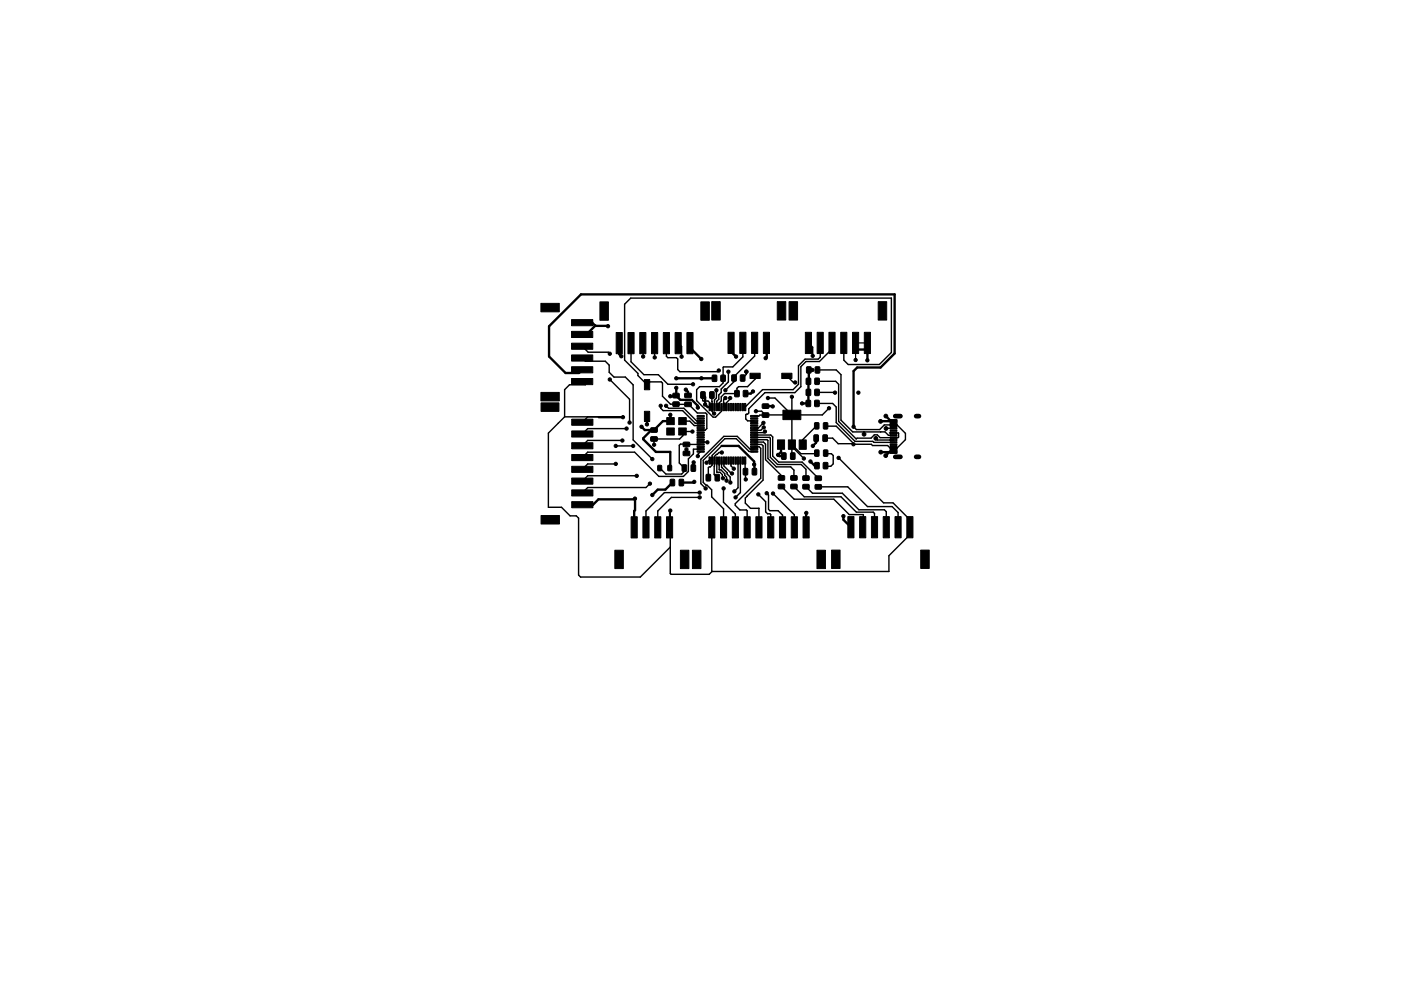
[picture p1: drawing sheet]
<svg xmlns="http://www.w3.org/2000/svg" width="297mm" height="210mm" viewBox="0 0 297 210" stroke-linecap="round" stroke-linejoin="round" font-family="sans-serif">
<g fill="#000" stroke="#000" stroke-width=".21">
<path d="M114.7 64.4h3.9v1.8h-3.9zM121.2 67.8h4.5v1.3h-4.5zM121.2 70.3h4.5v1.3h-4.5zM121.2 72.8h4.5v1.3h-4.5zM121.2 75.3h4.5v1.3h-4.5zM121.2 77.8h4.5v1.3h-4.5zM127.2 64h1.8v3.9h-1.8zM130.6 70.5h1.3v4.5h-1.3zM133.1 70.5h1.3v4.5h-1.3zM135.6 70.5h1.3v4.5h-1.3zM138.1 70.5h1.3v4.5h-1.3zM140.6 70.5h1.3v4.5h-1.3z"/>
<path d="M143.1 70.5h1.3v4.5h-1.3zM145.6 70.5h1.3v4.5h-1.3zM148.6 64h1.8v3.9h-1.8zM150.9 64h1.8v3.9h-1.8zM151 79.6h.8l.2 .1v1l-.2 .2-.6 .1-.2-.2zM152.9 79.6h.7l.2 .1v1l-.1 .2-.7 .1-.2-.2zM154.3 70.5h1.3v4.5h-1.3zM156.9 70.5h1.3v4.5h-1.3zM159.3 70.5h1.3v4.5h-1.3zM159 79.2h2.2v1.1h-2.2zM161.9 70.5h1.3v4.5h-1.3zM164.8 64h1.8v3.9h-1.8z"/>
<path d="M167.3 64h1.8v3.9h-1.8zM165.7 79.2h2.2v1.1h-2.2zM170.7 70.5h1.3v4.5h-1.3zM171 77.9l.7-.1 .3 .1v1l-.2 .3h-.6l-.2-.2zM172.9 77.9l.7-.1 .2 .1v1l-.1 .3h-.7l-.2-.2zM173.3 70.5h1.3v4.5h-1.3zM175.7 70.5h1.3v4.5h-1.3zM178.3 70.5h1.3v4.5h-1.3zM180.7 70.5h1.3v4.5h-1.3zM183.3 70.5h1.3v4.5h-1.3zM186.2 64h1.8v3.9h-1.8zM114.7 85.5h3.8v1.8h-3.8z"/>
<path d="M114.7 83.3h3.9v1.8h-3.9zM121.2 88.9h4.5v1.3h-4.5zM121.2 91.4h4.5v1.3h-4.5zM121.2 93.9h4.5v1.3h-4.5zM121.2 96.4h4.5v1.3h-4.5zM121.2 98.9h4.5v1.3h-4.5zM121.2 80.3h4.5v1.3h-4.5zM136.6 87.3h1.2v2.1h-1.2zM136.6 80.5h1.2v2.2h-1.2zM138 90.8h1.2l.2 .2v.6l-.3 .1h-1l-.2-.2zM138 92.7h1.2l.2 .2v.6l-.3 .1h-1l-.2-.2zM139.5 98.8l.6-.1 .2 .1v.9l-.1 .2-.8-.1z"/>
<path d="M141.4 90.8h1.6v1.5h-1.6zM141.4 88.6h1.6v1.5h-1.6zM141.6 98.8l.6-.1 .2 .1v.9l-.1 .2-.7-.1zM142.7 85.3h1.2l.1 .2v.6l-.2 .2-1-.1-.2-.2zM142.7 83.5l1.2-.1 .1 .3v.6l-.2 .1h-1l-.2-.2zM143.9 90.8h1.6v1.5h-1.6zM143.9 88.6h1.6v1.5h-1.6zM144.7 98.7l.6-.1 .3 .1v1.1l-.2 .2h-.5l-.3-.1zM144.9 93.9l1.2-.1 .2 .2-.1 .6-.2 .2h-1l-.2-.3zM144.9 95.8l1.2-.1 .2 .2-.1 .6-.2 .2h-1l-.2-.3zM145.2 83.5l1.2-.1 .2 .2v.6l-.3 .2h-1l-.2-.3zM145.2 85.4l1.2-.1 .2 .2v.6l-.3 .2h-1l-.2-.3z"/>
<path d="M146.6 98.7l.6-.1 .3 .1v1.1l-.2 .2h-.5l-.3-.1zM147.8 88.2l1.5-.1v.3h-1.4zM147.8 88.7l1.5-.1v.3h-1.4zM147.8 89.2l1.5-.1v.3h-1.4zM147.8 89.7l1.5-.1v.3h-1.4zM147.8 90.2l1.5-.1v.3h-1.4zM147.8 90.7l1.5-.1v.3h-1.4zM147.8 91.2l1.5-.1v.3h-1.4zM147.8 91.7l1.5-.1v.3h-1.4zM147.8 92.2l1.5-.1v.3h-1.4zM147.8 92.7l1.5-.1v.3h-1.4zM147.8 93.2l1.5-.1v.3h-1.4z"/>
<path d="M147.8 93.7l1.5-.1v.3h-1.4zM147.8 94.2l1.5-.1v.3h-1.4zM147.8 94.7l1.5-.1v.3h-1.4zM147.8 95.2l1.5-.1v.3h-1.4zM147.8 95.7l1.5-.1v.3h-1.4zM148.6 83.2l.7-.1 .2 .1v1.1l-.1 .2h-.6l-.2-.1zM150.4 97h.2v1.5l-.3-.1zM150.4 85.6l.2 .1v1.4h-.3zM150.5 83.2l.7-.1 .2 .1v1.1l-.1 .2h-.6l-.2-.1zM150.9 97h.2v1.5l-.3-.1zM150.9 85.6l.2 .1v1.4h-.3zM151.4 97h.2v1.5l-.3-.1z"/>
<path d="M151.4 85.6l.2 .1v1.4h-.3zM151.9 97h.2v1.5l-.3-.1zM151.9 85.6l.2 .1v1.4h-.3zM152.4 97h.2v1.5l-.3-.1zM152.4 85.6l.2 .1v1.4h-.3zM152.9 97h.2v1.5l-.3-.1zM152.9 85.6l.2 .1v1.4h-.3zM153.4 97h.2v1.5l-.3-.1zM153.4 85.6l.2 .1v1.4h-.3zM153.9 97h.2v1.5l-.3-.1zM153.9 85.6l.2 .1v1.4h-.3zM154.4 97h.2v1.5l-.3-.1z"/>
<path d="M154.4 85.6l.2 .1v1.4h-.3zM154.9 97h.2v1.5l-.3-.1zM154.9 85.6l.2 .1v1.4h-.3zM155.4 97h.2v1.5l-.3-.1zM155.4 85.6l.2 .1v1.4h-.3zM155.9 97h.2v1.5l-.3-.1zM155.9 85.6l.2 .1v1.4h-.3zM155.2 79.6l.7-.1 .2 .2v1l-.1 .2h-.6l-.3-.1zM156.4 97h.2v1.5l-.3-.1zM156.4 85.6l.2 .1v1.4h-.3zM155.8 82.9l.7-.1 .2 .2 .1 1-.2 .2h-.6l-.2-.1zM156.9 97h.2v1.5l-.3-.1z"/>
<path d="M156.9 85.6l.2 .1v1.4h-.3zM157.4 97h.2v1.5l-.3-.1zM157.4 85.6l.2 .1v1.4h-.3zM157.6 99.4l.7-.1 .2 .2 .1 1-.2 .3h-.6l-.2-.2zM157.9 97h.2v1.5l-.3-.1zM157.9 85.6l.2 .1v1.4h-.3zM157 79.6l.7-.1 .2 .2 .1 1-.2 .2h-.6l-.2-.1zM157.6 82.9l.7-.1 .3 .2v1l-.2 .2h-.6l-.2-.1zM159.2 95.7l1.4-.1 .1 .3h-1.5zM159.2 95.2l1.4-.1 .1 .3h-1.5zM159.2 94.7l1.4-.1 .1 .3h-1.5zM159.2 94.2l1.4-.1 .1 .3h-1.5z"/>
<path d="M159.2 93.7l1.4-.1 .1 .3h-1.5zM159.2 93.2l1.4-.1 .1 .3h-1.5zM159.2 92.7l1.4-.1 .1 .3h-1.5zM159.2 92.2l1.4-.1 .1 .3h-1.5zM159.2 91.7l1.4-.1 .1 .3h-1.5zM159.2 91.2l1.4-.1 .1 .3h-1.5zM159.2 90.7l1.4-.1 .1 .3h-1.5zM159.2 90.2l1.4-.1 .1 .3h-1.5zM159.2 89.7l1.4-.1 .1 .3h-1.5zM159.2 89.2l1.4-.1 .1 .3h-1.5zM159.2 88.7l1.4-.1 .1 .3h-1.5zM159.2 88.2l1.4-.1 .1 .3h-1.5z"/>
<path d="M159.5 99.4l.7-.1 .2 .2 .1 1-.2 .3h-.6l-.2-.2zM161.7 87.6h1.2l.1 .2v.6l-.2 .2-1.1-.1-.1-.2zM161.7 85.7h1.2l.1 .2v.6l-.2 .2-1.1-.1-.1-.2zM164.8 93.3h1.5v2h-1.5zM165.8 96.1l.6-.1 .3 .2v1l-.2 .3h-.6l-.2-.2zM167.7 96.1l.6-.1 .3 .2v1l-.2 .3h-.6l-.2-.2zM167.1 93.3h1.5v2h-1.5zM166 87h3.8v2h-3.8zM170.9 85l.7-.1 .3 .1v1l-.2 .3h-.6l-.2-.2zM171 82.6l.7-.1 .2 .2v1l-.1 .2h-.7l-.2-.1zM171 80.3l.7-.1 .2 .2v.9l-.1 .3h-.7l-.2-.2zM169.4 93.3h1.5v2h-1.5z"/>
<path d="M172.8 85l.7-.1 .2 .1v1l-.1 .3h-.7l-.2-.2zM172.8 98.2l.7-.1 .2 .2v1l-.1 .2h-.7l-.2-.2zM172.8 82.6l.7-.1 .2 .2v1l-.1 .2h-.6l-.3-.1zM172.8 80.3l.7-.1 .2 .2v.9l-.1 .3h-.6l-.3-.2zM172.6 92.3l.7-.1 .2 .2v1l-.1 .3h-.6l-.2-.2zM172.7 89.7l.7-.1 .2 .2v1l-.1 .2h-.6l-.2-.1zM172.8 95.5l.6-.1 .2 .2 .1 1-.2 .2h-.6l-.2-.1zM174.6 98.2l.7-.1 .2 .2v1l-.1 .2h-.6l-.3-.2zM174.5 92.3l.7-.1 .2 .2v1l-.1 .3h-.6l-.2-.2zM174.6 89.7l.7-.1 .2 .2v1l-.1 .2h-.6l-.2-.1zM174.6 95.5l.7-.1 .2 .2v1l-.1 .2h-.6l-.2-.1zM188.7 95.6h1.5v.6h-1.5z"/>
<path d="M188.7 94.8h1.5v.6h-1.5zM188.7 93.7h1.5v.3h-1.5zM188.7 92.7h1.5v.3h-1.5zM188.7 92.2h1.5v.3h-1.5zM188.7 91.2h1.5v.3h-1.5zM188.7 89.9h1.5v.6h-1.5zM188.7 89.1h1.5v.6h-1.5zM188.7 90.7h1.5v.3h-1.5zM188.7 91.7h1.5v.3h-1.5zM188.7 93.2h1.5v.3h-1.5zM188.7 94.2h1.5v.3h-1.5zM114.7 109.4h3.9v1.8h-3.9z"/>
<path d="M121.2 101.4h4.5v1.3h-4.5zM121.2 103.9h4.5v1.3h-4.5zM121.2 106.4h4.5v1.3h-4.5zM130.4 116.7h1.8v3.9h-1.8zM133.8 109.6h1.3v4.5h-1.3zM136.3 109.6h1.3v4.5h-1.3zM138.8 109.6h1.3v4.5h-1.3zM142.1 101.7h.7l.2 .1 .1 1.1-.2 .2h-.6l-.2-.1zM141.3 109.6h1.3v4.5h-1.3zM144 101.7h.7l.2 .1 .1 1.1-.2 .2h-.6l-.2-.1zM144.3 116.7h1.8v3.9h-1.8zM146.8 116.7h1.8v3.9h-1.8z"/>
<path d="M149.8 100.7l.6-.1 .3 .2v1l-.2 .2-.6 .1-.2-.2zM150.3 109.6h1.3v4.5h-1.3zM151.7 100.7l.6-.1 .3 .2v1l-.2 .2-.6 .1-.2-.2zM152.8 109.6h1.3v4.5h-1.3zM155.3 109.6h1.3v4.5h-1.3zM157.8 109.6h1.3v4.5h-1.3zM160.3 109.6h1.3v4.5h-1.3zM162.8 109.6h1.3v4.5h-1.3zM165.1 102.8l1.1-.1 .2 .3v.6l-.3 .1h-1l-.1-.2zM165.1 101l1.1-.1 .2 .2v.7l-.3 .1h-1l-.1-.2zM165.3 109.6h1.3v4.5h-1.3zM167.7 102.8l1.2-.1 .1 .3v.6l-.2 .1h-1l-.2-.2z"/>
<path d="M167.7 101l1.2-.1 .1 .2v.7l-.2 .1h-1l-.2-.2zM167.8 109.6h1.3v4.5h-1.3zM170.3 102.8h1.1l.2 .2v.6l-.3 .2h-1l-.1-.3zM170.3 101l1.1-.1 .2 .3v.6l-.3 .1h-1l-.1-.2zM170.3 109.6h1.3v4.5h-1.3zM172.9 102.9l1.1-.1 .2 .2v.6l-.3 .2h-1l-.1-.2zM172.9 101h1.1l.2 .2v.6l-.3 .2h-1l-.1-.3zM173.2 116.7h1.8v3.9h-1.8zM176.3 116.7h1.8v3.9h-1.8zM179.8 109.6h1.3v4.5h-1.3zM182.3 109.6h1.3v4.5h-1.3zM184.8 109.6h1.3v4.5h-1.3z"/>
<path d="M187.3 109.6h1.3v4.5h-1.3zM189.8 109.6h1.3v4.5h-1.3zM192.3 109.6h1.3v4.5h-1.3zM195.2 116.7h1.8v3.9h-1.8z"/>
<circle cx="128.9" cy="69.2" r=".35"/>
<circle cx="129.3" cy="75.1" r=".35"/>
<circle cx="131.7" cy="75.6" r=".35"/>
<circle cx="136.4" cy="75.6" r=".35"/>
<circle cx="138.8" cy="75.8" r=".35"/>
<circle cx="144.5" cy="75.7" r=".35"/>
<circle cx="148.7" cy="76.2" r=".35"/>
<circle cx="152.4" cy="78.6" r=".35"/>
<circle cx="154.4" cy="78.9" r=".35"/>
<circle cx="156.1" cy="75.7" r=".35"/>
<circle cx="158.2" cy="78.9" r=".35"/>
<circle cx="162.3" cy="76" r=".35"/>
<circle cx="172.3" cy="78.5" r=".35"/>
<circle cx="172.3" cy="75.5" r=".35"/>
<circle cx="181.4" cy="76.4" r=".35"/>
<circle cx="183.9" cy="76.4" r=".35"/>
<circle cx="129.3" cy="80.5" r=".35"/>
<circle cx="130.6" cy="98.4" r=".35"/>
<circle cx="130.6" cy="94.6" r=".35"/>
<circle cx="132" cy="93.5" r=".35"/>
<circle cx="132.1" cy="88.5" r=".35"/>
<circle cx="132.8" cy="90.9" r=".35"/>
<circle cx="133.5" cy="89.7" r=".35"/>
<circle cx="134.2" cy="94.6" r=".35"/>
<circle cx="136" cy="90.5" r=".35"/>
<circle cx="137.2" cy="90" r=".35"/>
<circle cx="138.3" cy="97.4" r=".35"/>
<circle cx="138.7" cy="94.4" r=".35"/>
<circle cx="140.1" cy="86.1" r=".35"/>
<circle cx="141.2" cy="86.1" r=".35"/>
<circle cx="142.1" cy="88" r=".35"/>
<circle cx="142.1" cy="84.1" r=".35"/>
<circle cx="143.4" cy="80.3" r=".35"/>
<circle cx="143.4" cy="82.3" r=".35"/>
<circle cx="145.4" cy="82.7" r=".35"/>
<circle cx="145.5" cy="95.3" r=".35"/>
<circle cx="146.8" cy="91.6" r=".35"/>
<circle cx="146.9" cy="81.5" r=".35"/>
<circle cx="147.1" cy="98.1" r=".35"/>
<circle cx="148" cy="96.8" r=".35"/>
<circle cx="148" cy="86.5" r=".35"/>
<circle cx="148.7" cy="80.3" r=".35"/>
<circle cx="149.5" cy="85.8" r=".35"/>
<circle cx="149.8" cy="98.2" r=".35"/>
<circle cx="150" cy="93.8" r=".35"/>
<circle cx="151.4" cy="87.7" r=".35"/>
<circle cx="151.9" cy="82.8" r=".35"/>
<circle cx="153" cy="96" r=".35"/>
<circle cx="153.8" cy="82.8" r=".35"/>
<circle cx="153.8" cy="84.4" r=".35"/>
<circle cx="154.8" cy="84.4" r=".35"/>
<circle cx="155.6" cy="99.4" r=".35"/>
<circle cx="159.6" cy="83.1" r=".35"/>
<circle cx="159.9" cy="98.5" r=".35"/>
<circle cx="160.3" cy="87.2" r=".35"/>
<circle cx="161.9" cy="89.7" r=".35"/>
<circle cx="161.9" cy="90.7" r=".35"/>
<circle cx="162.2" cy="91.6" r=".35"/>
<circle cx="162.8" cy="84.4" r=".35"/>
<circle cx="163.8" cy="86.2" r=".35"/>
<circle cx="165" cy="96.5" r=".35"/>
<circle cx="167.9" cy="84.2" r=".35"/>
<circle cx="168.6" cy="81.1" r=".35"/>
<circle cx="170.1" cy="85.6" r=".35"/>
<circle cx="170.4" cy="97.3" r=".35"/>
<circle cx="171.8" cy="97.9" r=".35"/>
<circle cx="172.3" cy="94.6" r=".35"/>
<circle cx="175.8" cy="86.6" r=".35"/>
<circle cx="177" cy="83.3" r=".35"/>
<circle cx="177.8" cy="97.1" r=".35"/>
<circle cx="180.9" cy="94.3" r=".35"/>
<circle cx="181" cy="90.5" r=".35"/>
<circle cx="182" cy="83.3" r=".35"/>
<circle cx="183.2" cy="92.1" r=".4"/>
<circle cx="185.7" cy="93" r=".4"/>
<circle cx="186.7" cy="89.4" r=".4"/>
<circle cx="186.7" cy="95.9" r=".4"/>
<circle cx="187.8" cy="96.7" r=".4"/>
<circle cx="187.8" cy="88.3" r=".4"/>
<circle cx="187.9" cy="90.9" r=".4"/>
<circle cx="134.6" cy="105.8" r=".35"/>
<circle cx="135" cy="101" r=".35"/>
<circle cx="137.8" cy="102.6" r=".35"/>
<circle cx="138.3" cy="105" r=".35"/>
<circle cx="142.1" cy="108.3" r=".35"/>
<circle cx="147.2" cy="102.2" r=".35"/>
<circle cx="148.3" cy="105.5" r=".35"/>
<circle cx="148.3" cy="104.5" r=".35"/>
<circle cx="149.6" cy="103.6" r=".35"/>
<circle cx="153.3" cy="101.5" r=".35"/>
<circle cx="153.4" cy="103.6" r=".35"/>
<circle cx="154.1" cy="102" r=".35"/>
<circle cx="154.9" cy="102.4" r=".35"/>
<circle cx="155.2" cy="100.5" r=".35"/>
<circle cx="155.7" cy="104.3" r=".35"/>
<circle cx="156" cy="105.5" r=".35"/>
<circle cx="158.1" cy="101.7" r=".35"/>
<circle cx="160.8" cy="104.9" r=".35"/>
<circle cx="162.6" cy="104.6" r=".35"/>
<circle cx="163.9" cy="104.7" r=".35"/>
<circle cx="171" cy="108.8" r=".35"/>
<circle cx="178.8" cy="109.5" r=".35"/>
</g>
<path d="M189.8 96.9h1.1M189.8 88.3h1.1M194.2 96.9h.6M194.2 88.3h.6" fill="none" stroke="#000" stroke-width="1"/>
<g fill="none" stroke="#000" stroke-width=".3">
<path d="M123.4 73.5l1.3 1.2h4.3l.3 .4M123.4 76l.7 .6h4.2l.9 .9v1.5l1 1h2.4l1.6 1.7v11.6l4.1 4.1M133.8 72.8v4l2.7 2.7h3.1l2 2h5.3M136.3 72.8l.1 2.8M138.8 72.8v3M141.3 72.8v2.8l.3 .3h1.8l.3 .3v2.2l.4 .5h8l.3-.3M143.8 72.8l.7 .7v2.2M154.4 78.9v2.1l-1.5 1.5v.8l-.5 .5v.9l-.4 .4v1.3M157.5 72.7v3l-2.1 2.1-2.1 .1v3.4l-.8 .7h-4.2l-.6 .7v2.3l3.5 3.5h.5l1.3-1.3v-.8M158.2 78.9v.5l-.7 .8M160 72.7v2.8l-4.4 4.4v1.1l-1.8 1.8M160.1 79.7v.7l-1.6 1.6h-1.9l-.4 .4v1.1h-2.6l-.7 .7v.9l-.4 .4v.9"/>
<path d="M166.8 79.7l1.4 1.4h.4M171.4 72.8l.9 .9v1.8M173.3 78.5h4l1 1v9.6l2.5 2.5h6.8l.8 .8h.3M173.9 74.2v1.6l-.4 .4h-2.8l-1.4 1.4v3.9l-1.2 1.2h-6.4l-3.7 3.7M176.4 74.2l-2.7 2.5h-2.8l-1.1 1.1v4.2l-1.3 1.3h-6.3l-3.5 3.4v.9l-.6 .4v.9l.4 .4h1.4M178.9 74.2v2.2l.9 .9h6.6l2.6-2.5v-11.6h-55.3l-1.3 1.3v11.9l2.9 2.8v.5l1.9 1.9 .6-.6h2.4l.3 .3v2.8l1.6 1.7h3.9l1.8 1.8h1.8l.3 .3v3l-.4 .4h-.9M119.7 88.4h7.2M119.7 88.4l-3.4 3.5v15.7h2.8l1.8 1.8h1.3l.5 .5v12.1l.4 .4h12.7l6.3-6.3M123.4 81l.7 .6h-3.4l-1 1.1v5.7M124.6 88.4l-1.1 1.2M129.3 80.5l4.2 4.2v5M130.5 98.4h-5.9l-1.1 1.2"/>
<path d="M130.6 94.6h3.6M130.6 98.4h-.1M131.9 93.4l.1 .1M131.9 93.4h-7.3l-1.1 1.2M132.8 90.9h-8.2l-1.1 1.2M138.7 94.3v.1M140.1 86.1v.5l.5 .5h4.1l2.7 2.7h1.2M141.2 86.1l.5 .5h3.3l2.7 2.7h.9M144.7 89.3h1.5l1 1h1.4M145.5 94.3l-1.2-.1-.3 .3v3.7l1.1 1.1v.7l-.6 .6h-3.3l-1.3-1.3M145.5 94.3h.1M145.5 94.3h3.1"/>
<path d="M146.8 91.5h-2.1l.1 1-.7 .6h-5.4v1.2M146.8 91.5v.1M148.6 93.8h1.4M148.6 95.3h-1.6v1l-1.1 1.1v2.6l-1 1.1h-5.2l-5.1-5.2h-10l-1.1 1.2M148.6 95.8l-.6 .6v.4M149 83.8v1.2l.1 .1h1l.4 .3v1M150.5 97.7h-.3l-.4 .5M150.9 85.2h.1M151.2 83.6l-.3 .2 .1 3.5 .4 .4M151.9 82.8v1.6l-.4 .5v1.5M152 97.7v2.5h.7l.5 .5 .1 .8M152.5 97.7v1.9l.4 .1 .8 .8v.4l.4 .3v.8"/>
<path d="M153 97.7v1.4l1.2 1.2v.3l.6 .6v1.2M153 94.6l-2 2v2.1l-.8 .5v2.1M153 96h-.6l-.9 .8-.1 3.9 .7 .6M153.1 99.2h.1M153.5 97.7v1.2l1.7 1.6M153.8 84.4l-.4 .4 .1 1.6M154.8 84.4v.3l-.8 .8v.9M155 97.7v1.1l.6 .6M156.5 97.7v5.8l-.8 .8M157 97.7v6.8l-1 1M158 97.7l.1 4M159.9 94.3h1.6l.3 .3v7.3l-3.8 3.8v1l1.1 1.1h1.8"/>
<path d="M159.9 95.8h-1.1l-2.7-2.7h-2.4l-4.6 4.6v4.7l1.8 1.5v1.5l2.5 2.5v4M159.9 92.8h3.3l.1 .2v4l1.5 1.5h5.1l1 1.1v1.8M159.9 93.8h2l.4 .4v3.3l3.4 3.4v.5M159.9 93.3h2.7l.2 .2v3.8l1.8 1.8h3l.7 .6v1.7M159.9 95.3h-.9l-2.7-2.7h-2.8l-4.9 4.9v5.1l1 1M159.9 94.8h1.1l.3 .3v6.4l-5.4 5.4v.3l1 1h1.3l.2 .2v3.5M159.9 92.3h3.5l.4 .4v4.1l1.3 1.2h5l3.4 3.5M160.3 87.2h1.2l.8 .8M161.9 89.7l-1.1 1.1h-.9M161.9 90.7l-.6 .6h-1.4M162.2 91.6l-.3 .2h-2M162.8 84.4h1.5l3.6 3.6"/>
<path d="M167.9 84.2v12.4l.2 .2M167.9 94.3l1.9 2h3.3M167.9 94.7l2.5 2.6M173.1 90.4l-2.9 2.9v1M173.2 85.6h3.3l.8 .8v3.3l4 3.9h3.7l.3 .3h4.1M173.2 83.2l3.8 .1M173.2 80.9h4l.6 .6v7.9l3.7 3.7 .2-.1h3l.7-.7h.6l.6 .6h3.8l.1-.2v-.8h-1.9M174.9 90.4h2.4l3.6 3.7v.2M174.9 93h1.6l1.2 1.1h3.1l.1 .2M175.1 96.3h1.2l.4 .3v1.8l-.6 .5h-.9l-.2-.1M175.8 86.6l-1.5 1.4-13.2 .1-.2 .2h-1M177.8 97.1l9.5 9.6h2l3.6 3.6v3.2l-4.4 4.4v3.3h-37.5"/>
<path d="M180.9 94.3h3.8l.3 .2h3.2l.5 .5M181 90.5l.6 .6h4.9l1-.9h2.7l1.8 1.7v1.4l-1.8 1.8h-.8M183.2 91.6v.5M185.7 93l.3 .4h3.4M186.7 91.6h.1M189.4 90.9h-1.5M135 101l-10.4-.1-1.1 1.2M137.8 102.6l-.8 .8h-12.4l-1.1 1.2M142 111.9v-3.5l.1-.1v13.4l.2 .1h8.1l.6-.6M148.3 105.5h-6l-2.8 2.9v3.5M148.3 104.5h-7.4l-3.9 3.9v3.5M150.9 111.9l.1 9.3"/>
<path d="M153.4 103.6v2.9l2.5 2.6v2.8M154.8 102.4h.1M160.8 104.9l1.5 1.5v2.2l.4 .4h.6l.1 .2v2.7M160.9 107.8v.1M160.9 107.9v4M162.6 104.6l.3 .4v3.1l.3 .2h1.8l.9 1v2.6M163.9 104.7l4.5 4.5v2.7M165.7 103.2l2.7 2.7h8.4l3.2 3.3h3v2.5l-.1 .2M168.3 103.2l2.2 2.2h7.8l3.3 3.3h3.5l.3 .2v3M170.9 103.3l1.4 1.3h6.3l3.5 3.6h5.4l.4 .4v3.3M173.5 103.3h6.2l4.2 4.2h5.2l1.3 1.2v3.2"/>
</g>
<g fill="none" stroke="#000" stroke-width=".5">
<path d="M123.4 78.5l-.6 .6h-2.9l-3.5-3.5v-6.4l6.8-6.7h66.5v12.5l-3 3h-5l-.7 .7v11.8M123.4 68.5h2.2l.6 .6M126.2 69.1l2.7 .1M126.2 69.1l-1.8 1.9h-1M131.3 72.8v2.4l.4 .4M146.3 72.8v1l2.4 2.4M155 72.7v1.9l1.1 1.1M162.5 72.7l.1 3.1-.3 .2M172.2 78.5h-.7l-.1 7.1h-1.3M172.2 78.5h.1M181.4 74.2h2.5v2.2M127 88.5h5.1"/>
<path d="M137.2 88.3v1.7M138.1 91.2l-1.7 1.8v.2l2.7 2.7h3l-.1 3.4M142.1 88l.1 1.3h-1.7l-1.8 1.9h-2l-.7-.7M143.3 83.9l.9 .9h2.5l1.3 1.3v.4M143.4 82.3v1.6l-.2 .2h-1.1M143.4 80.3h8.1M145.4 82.7l.5 .4v.8M145.5 95.3v.9M147.1 98.1l-.1 1.2M149 83.8l.5 .5v1.5l.5 .6h.4M153 94.6h3.6l3.3 3.3 .1 2.2M159.6 83.1l-.4 .4h-1.1"/>
<path d="M162.3 86.2h1.5M165.6 94.3v1.6l-.6 .6 .2 .3h1M171.4 83.2h.1M171.8 97.9l.9 .9h.5M173 93v.9l-.7 .7M186.7 95.9h2.7h-.8l-.8 .8M187.8 88.3l1.1 1.1M189.4 89.4h-2.7M134.6 105.8h.1M134.6 105.8l-.1 .1h-7.6l-1.2 1.2h-2.2M134.6 105.8l-.1 6.1M142.6 102.4l-1.5 1.5h-1.7l-1.1 1.1"/>
<path d="M147.2 102.2l-.2 .2h-2.5M170.9 108.8v3.1M178.8 109.5v.8l1.6 1.6"/>
</g>
<path d="M183.9 72.8h-2.5v3.6" fill="none" stroke="#000" stroke-width=".25"/>
</svg>
